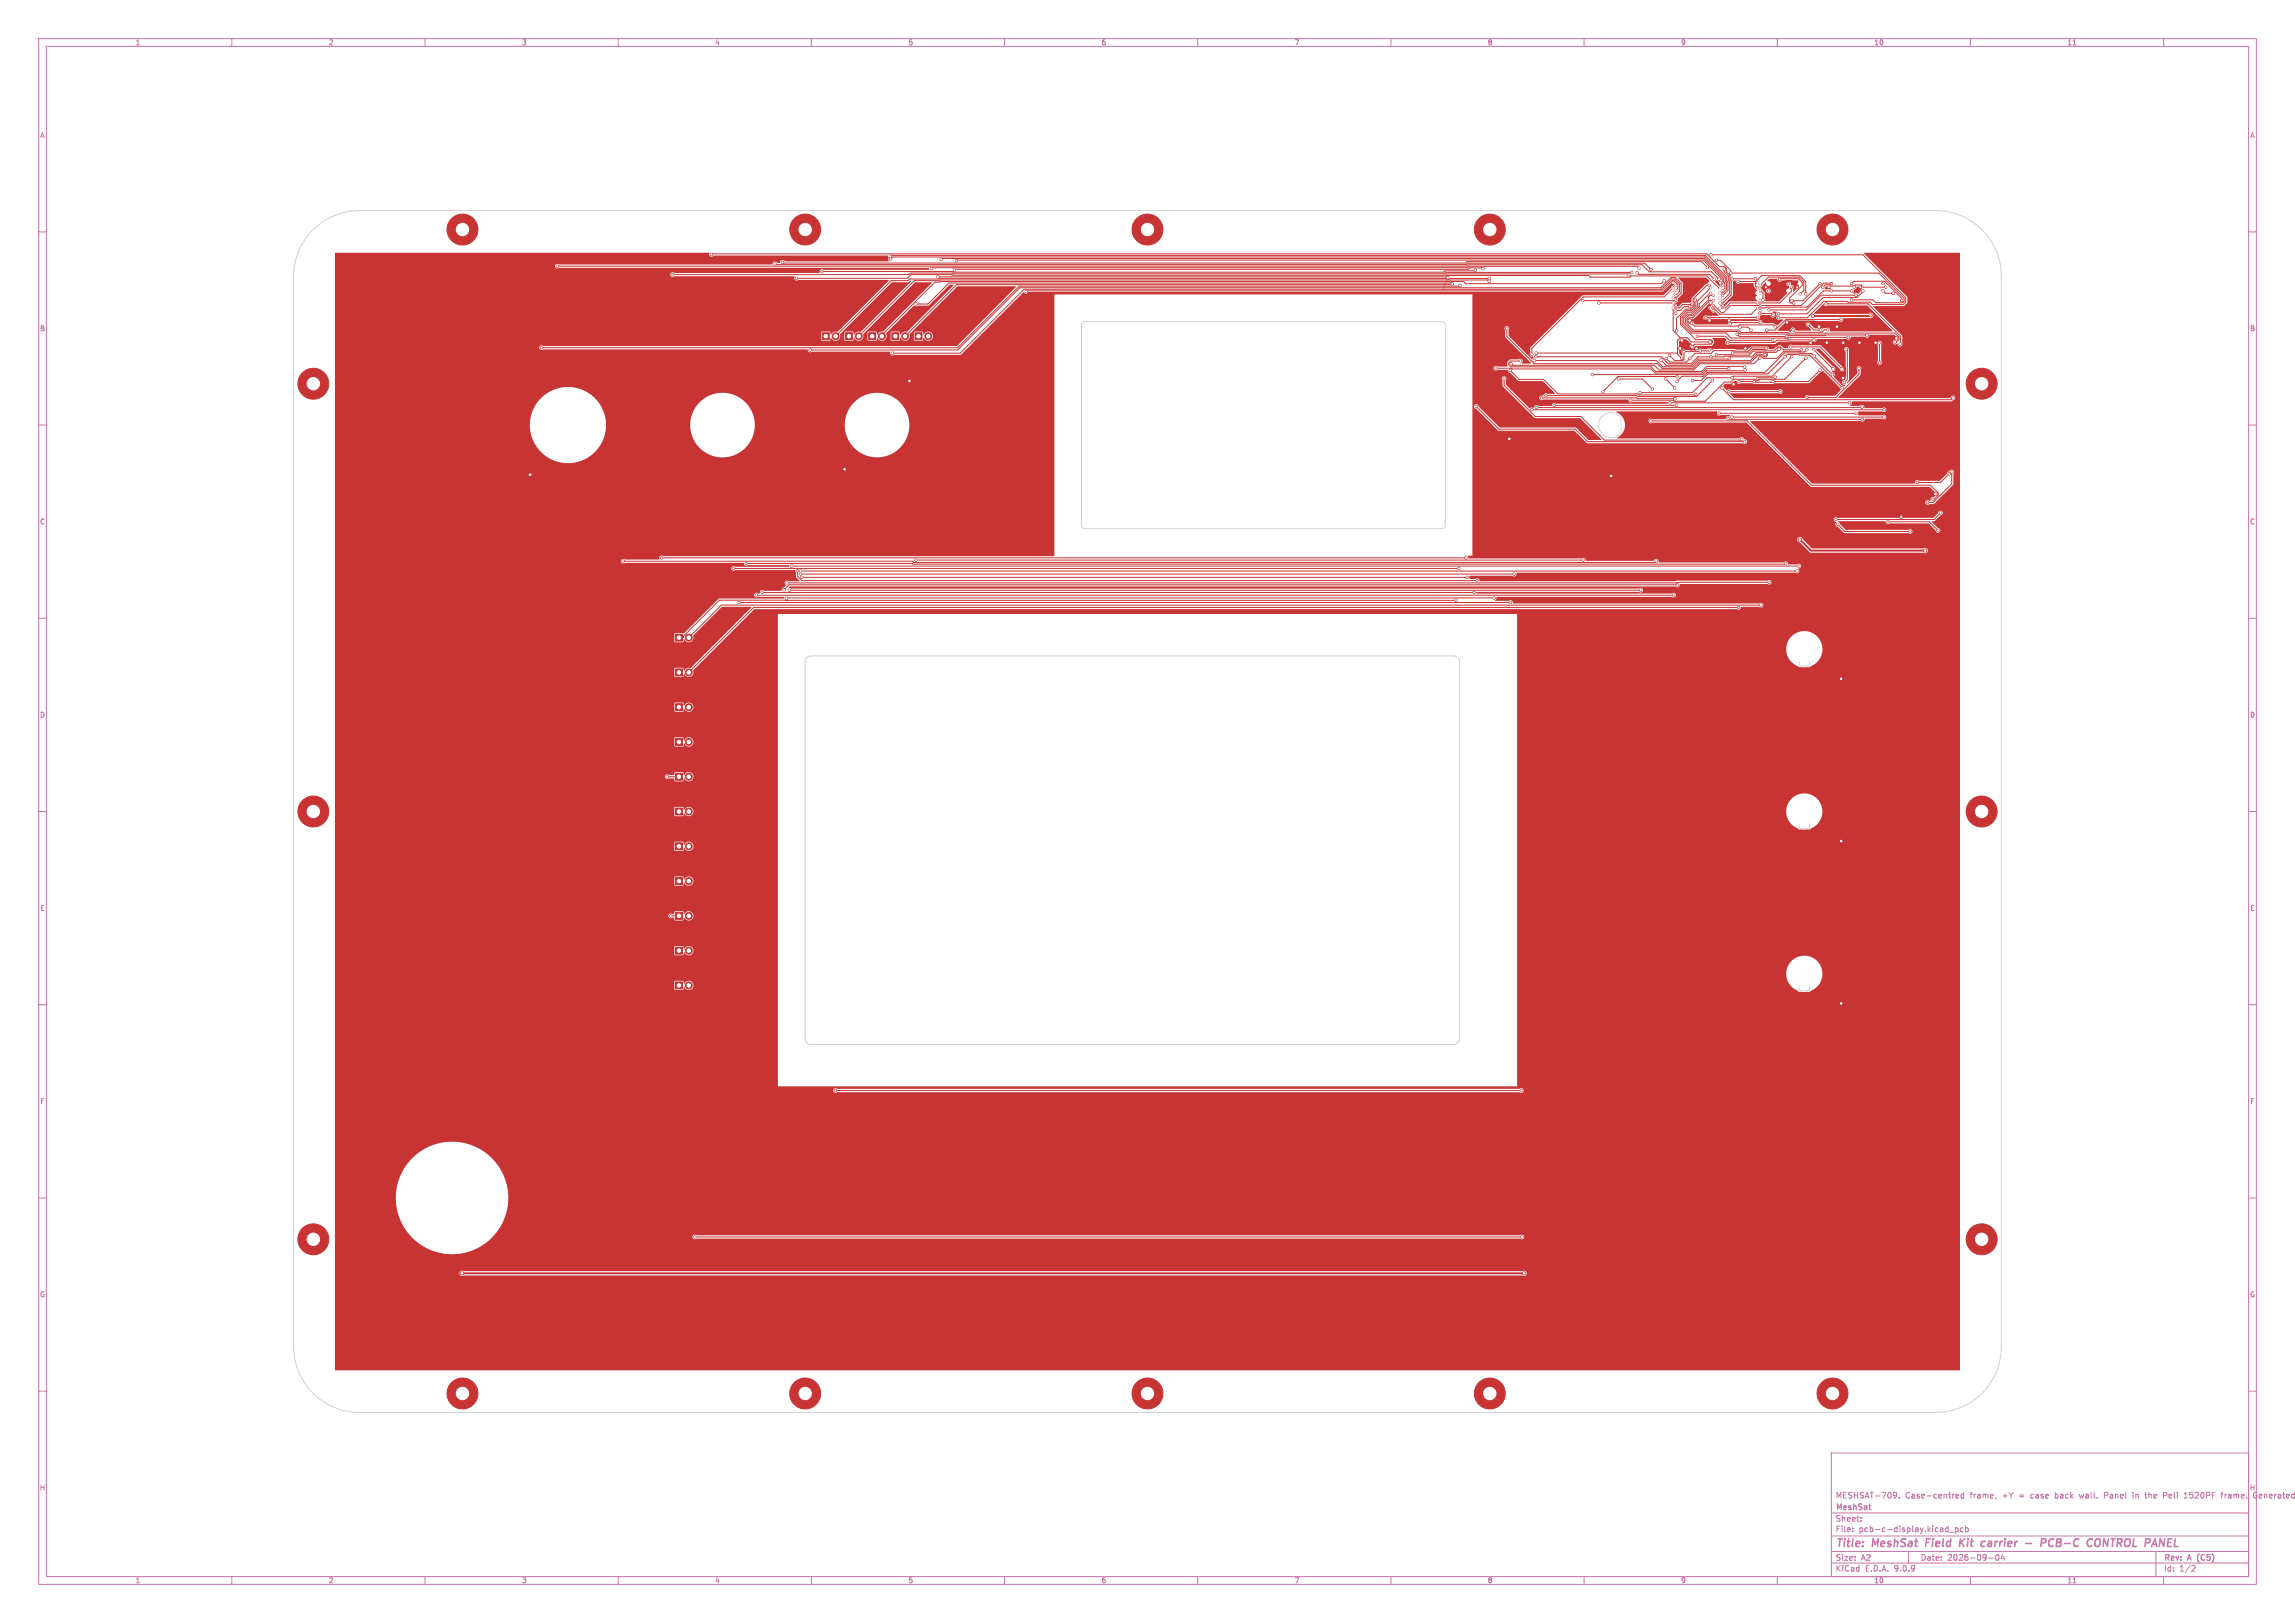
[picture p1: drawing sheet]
<svg xmlns="http://www.w3.org/2000/svg" width="594mm" height="420mm" viewBox="0 0 594 420" stroke-linecap="round" stroke-linejoin="round" font-family="sans-serif">
<defs><g id="words">
<g font-size="2.8" fill="#c872ab">
<text x="475" y="400.9">Title:</text>
<text x="484.7" y="400.9">MeshSat</text>
<text x="499.3" y="400.9">Field</text>
<text x="508.8" y="400.9">Kit</text>
<text x="515.3" y="400.9">carrier</text>
<text x="527.5" y="400.9">-</text>
<text x="532.3" y="400.9">PCB-C</text>
<text x="545.1" y="400.9">CONTROL</text>
<text x="560.8" y="400.9">PANEL</text>
</g>
<g font-size="2.1" fill="#c872ab">
<text x="475" y="388">MESHSAT-709.</text>
<text x="493.1" y="388">Case-centred</text>
<text x="509.9" y="388">frame,</text>
<text x="518.4" y="388">+Y</text>
<text x="522.8" y="388">=</text>
<text x="526" y="388">case</text>
<text x="532.4" y="388">back</text>
<text x="538.9" y="388">wall.</text>
<text x="545.4" y="388">Panel</text>
<text x="553" y="388">in</text>
<text x="556.4" y="388">the</text>
<text x="561.2" y="388">Peli</text>
<text x="566.7" y="388">1520PF</text>
<text x="576.5" y="388">frame.</text>
<text x="585" y="388">Generated</text>
<text x="475" y="394">Sheet:</text>
<text x="475" y="391.2">MeshSat</text>
<text x="475" y="396.7">File:</text>
<text x="481.1" y="396.7">pcb-c-display.kicad_pcb</text>
<text x="475" y="406.9">KiCad</text>
<text x="475" y="404.1">Size:</text>
<text x="481.7" y="404.1">A2</text>
<text x="482.7" y="406.9">E.D.A.</text>
<text x="490.3" y="406.9">9.0.9</text>
<text x="497" y="404.1">Date:</text>
<text x="504" y="404.1">2026-09-04</text>
<text x="560" y="404.3">Rev:</text>
<text x="560" y="406.9">Id:</text>
<text x="564.1" y="406.9">1/2</text>
<text x="566.4" y="404.3">A</text>
<text x="569.4" y="404.3">(C5)</text>
</g>
<g font-size="1.8" fill="#c872ab">
<text x="35" y="11.9">1</text>
<text x="85" y="11.9">2</text>
<text x="135" y="11.9">3</text>
<text x="185" y="11.9">4</text>
<text x="235" y="11.9">5</text>
<text x="285" y="11.9">6</text>
<text x="335" y="11.9">7</text>
<text x="385" y="11.9">8</text>
<text x="435" y="11.9">9</text>
<text x="485" y="11.9">10</text>
<text x="535" y="11.9">11</text>
<text x="10.3" y="35.9">A</text>
<text x="582.4" y="35.9">A</text>
<text x="10.3" y="85.9">B</text>
<text x="582.3" y="85.9">B</text>
<text x="10.3" y="135.9">C</text>
<text x="582.3" y="135.9">C</text>
<text x="10.3" y="185.9">D</text>
<text x="582.3" y="185.9">D</text>
<text x="10.3" y="235.9">E</text>
<text x="582.3" y="235.9">E</text>
<text x="10.3" y="285.9">F</text>
<text x="582.4" y="285.9">F</text>
<text x="10.3" y="335.9">G</text>
<text x="582.3" y="335.9">G</text>
<text x="10.2" y="385.9">H</text>
<text x="582.2" y="385.9">H</text>
<text x="35" y="409.9">1</text>
<text x="85" y="409.9">2</text>
<text x="135" y="409.9">3</text>
<text x="185" y="409.9">4</text>
<text x="235" y="409.9">5</text>
<text x="285" y="409.9">6</text>
<text x="335" y="409.9">7</text>
<text x="385" y="409.9">8</text>
<text x="435" y="409.9">9</text>
<text x="485" y="409.9">10</text>
<text x="535" y="409.9">11</text>
</g>
</g></defs>
<g fill="none" stroke="#c872ab" stroke-width=".26">
<path d="M10 10h574v400h-574zM12 12h570v396h-570zM60 10v2M110 10v2M160 10v2M210 10v2M260 10v2M310 10v2M360 10v2M410 10v2M460 10v2M510 10v2"/>
<path d="M536.6 11.6h.7M560 10v2M10 60h2M582 60h2M10 110h2M582 110h2M10 160h2M582 160h2M10 210h2M582 210h2M10 260h2M582 260h2"/>
<path d="M10 310h2M582 310h2M10 360h2M474 376h108v32h-108zM582 360h2M474 397.5h108M474 391.5h108M479.5 396.2v.2M479.5 395.4v.2M481.7 393.5v.2M481.7 392.7v.2M490.3 386.2l.5 .1 .1 .7-.3 .6-.4 .1"/>
<path d="M490.9 386.8l-.6 .3M491.5 387.5v.2M503.8 395.4h.4M504.2 394.9v1.5M504.2 396.3l-.4 .1M504.6 396.5h1.1M506.1 395.4h.4l.3 .3-.1 .6h-.6M506.1 395.4v1.5M506.2 387.2l.8-.2-.1-.3h-.4l-.3 .2 .1 .7h.6M508.1 395.4h-.4l-.3 .3 .1 .6h.6M508.2 386.7h-.4l-.3 .3 .2 .6h.5M508.2 386.2v1.5"/>
<path d="M508.7 395.4h.5l.3 .3-.2 .6h-.6M508.7 394.9v1.5M516.6 387.6l-.1 .3M538.2 386.7l.3 1M544.7 387h.5M545.2 386.2h-.5v1.5M552.1 386.2v.1M552.1 386.7v1M555.1 386.7h.6M555.3 386.2v1.3l.4 .2M560.7 386.2h-.7v1.5M560.7 386.9l-.7 .1"/>
<path d="M565.3 387.7h.9M565.3 386.6l.4-.4v1.5M574.8 386.7h.6M575.4 386.2l-.4 .2v1.3M583.4 386.4a.7 .7 0 0 0-.1 .9 .7 .7 0 0 0 .9 .2v-.5h-.3M584 386.2h.1M60 408v2M110 408v2M160 408v2M210 408v2M260 408v2M310 408v2"/>
<path d="M360 408v2M410 408v2M460 408v2M474 404.5h108M474 401.5h108M494 401.5v3M510 408v2M514.7 403.2h1.2M516.7 402.4l.2-.1a.8 .8 0 0 1 .5 .7 .8 .8 0 0 1-.5 .8l-.4-.6zM518.3 402.2l-.3 1.1h.9M518.7 402.8v1M536.6 409.6h.7"/>
<path d="M558 401.5v6.5M560 408v2M567.5 405.1h.5l.2 .4-1 1.1h1"/>
</g>
<path d="M498.6 398.2l-.2 2M507.4 398.2l-.2 2M507.6 399.1l.7 1.1M508.6 398.2l-1.3 1.1M513.6 398.9l.2 .1M514.6 399.5l-.1 .6M524.3 399.4h1.5M529.4 399.1l.2-.5-.2-.3-.9-.1-.3 2M531.6 398.4a.96 .96 0 0 0-1.3 .5 .96 .96 0 0 0 .7 1.3l.4-.2M542.2 399.5l.1-.6a.71 .71 0 0 1 .5-.7 .71 .71 0 0 1 .8 .3 1.47 1.47 0 0 1-.6 1.7h-.4l-.4-.3M544.6 398.2l-.3 2M559.1 398.2l.9 2 .3-2" fill="none" stroke="#c872ab" stroke-width=".4"/>
<g fill="#c83434" stroke="#c83434" stroke-width=".26">
<path d="M174.8 173.1h1.8v1.8h-1.8z"/>
<path d="M236.8 86.1h1.8v1.8h-1.8z"/>
<path d="M230.8 86.1h1.8v1.8h-1.8z"/>
<path d="M174.8 236.1h1.8v1.8h-1.8z"/>
<path d="M174.8 218.1h1.8v1.8h-1.8z"/>
<path d="M218.8 86.1h1.8v1.8h-1.8z"/>
<path d="M174.8 200.1h1.8v1.8h-1.8z"/>
<path d="M174.8 182.1h1.8v1.8h-1.8z"/>
<path d="M174.8 191.1h1.8v1.8h-1.8z"/>
<path d="M212.8 86.1h1.8v1.8h-1.8z"/>
<path d="M174.8 254.1h1.8v1.8h-1.8z"/>
<path d="M174.8 164.1h1.8v1.8h-1.8z"/>
<path d="M224.8 86.1h1.8v1.8h-1.8z"/>
<path d="M174.8 209.1h1.8v1.8h-1.8z"/>
<path d="M174.8 245.1h1.8v1.8h-1.8z"/>
<path d="M174.8 227.1h1.8v1.8h-1.8z"/>
<circle cx="208.4" cy="360.6" r="4"/>
<circle cx="512.9" cy="320.7" r="4"/>
<circle cx="81.1" cy="99.3" r="4"/>
<circle cx="178.3" cy="174" r=".9"/>
<circle cx="240.3" cy="87" r=".9"/>
<circle cx="234.3" cy="87" r=".9"/>
<circle cx="178.3" cy="237" r=".9"/>
<circle cx="119.7" cy="360.6" r="4"/>
<circle cx="178.3" cy="219" r=".9"/>
<circle cx="222.3" cy="87" r=".9"/>
<circle cx="474.3" cy="360.6" r="4"/>
<circle cx="178.3" cy="201" r=".9"/>
<circle cx="178.3" cy="183" r=".9"/>
<circle cx="512.9" cy="99.3" r="4"/>
<circle cx="208.4" cy="59.4" r="4"/>
<circle cx="178.3" cy="192" r=".9"/>
<circle cx="216.3" cy="87" r=".9"/>
<circle cx="178.3" cy="255" r=".9"/>
<circle cx="119.7" cy="59.4" r="4"/>
<circle cx="297" cy="59.4" r="4"/>
<circle cx="178.3" cy="165" r=".9"/>
<circle cx="385.6" cy="360.6" r="4"/>
<circle cx="228.3" cy="87" r=".9"/>
<circle cx="81.1" cy="210" r="4"/>
<circle cx="81.1" cy="320.7" r="4"/>
<circle cx="512.9" cy="210" r="4"/>
<circle cx="178.3" cy="210" r=".9"/>
<circle cx="385.6" cy="59.4" r="4"/>
<circle cx="474.3" cy="59.4" r="4"/>
<circle cx="178.3" cy="246" r=".9"/>
<circle cx="297" cy="360.6" r="4"/>
<circle cx="178.3" cy="228" r=".9"/>
<circle cx="463.6" cy="74.3" r=".3"/>
<circle cx="437.9" cy="78.8" r=".3"/>
<circle cx="454.9" cy="78.4" r=".25"/>
<circle cx="435.3" cy="92.7" r=".3"/>
<circle cx="397.6" cy="91.4" r=".3"/>
<circle cx="455.6" cy="80.3" r=".25"/>
<circle cx="488.1" cy="74.3" r=".3"/>
<circle cx="442.6" cy="88.5" r=".3"/>
<circle cx="479.9" cy="74.3" r=".3"/>
<circle cx="433" cy="79.7" r=".25"/>
<circle cx="471.8" cy="74.3" r=".3"/>
<circle cx="443.4" cy="80.3" r=".25"/>
<circle cx="445.2" cy="79.7" r=".25"/>
<circle cx="469.2" cy="81.8" r=".4"/>
<circle cx="484.2" cy="81.6" r=".4"/>
<circle cx="394.4" cy="329.5" r=".4"/>
<circle cx="498.3" cy="142.5" r=".4"/>
<circle cx="465.9" cy="139.6" r=".4"/>
<circle cx="119.6" cy="329.5" r=".4"/>
<circle cx="447.4" cy="95.4" r=".3"/>
<circle cx="374.7" cy="71.9" r=".3"/>
<circle cx="387.1" cy="95.3" r=".3"/>
<circle cx="230.5" cy="66.3" r=".3"/>
<circle cx="445.9" cy="76.5" r=".25"/>
<circle cx="385.5" cy="72" r=".3"/>
<circle cx="451.5" cy="95" r=".3"/>
<circle cx="393.5" cy="93.4" r=".3"/>
<circle cx="445.2" cy="75.8" r=".25"/>
<circle cx="230.5" cy="67.1" r=".3"/>
<circle cx="454.9" cy="98" r=".3"/>
<circle cx="450.8" cy="113.7" r=".3"/>
<circle cx="385.4" cy="72.8" r=".3"/>
<circle cx="389.3" cy="98" r=".3"/>
<circle cx="459.5" cy="97.6" r=".3"/>
<circle cx="445.9" cy="75.1" r=".25"/>
<circle cx="243.6" cy="67.1" r=".3"/>
<circle cx="382.1" cy="105.2" r=".3"/>
<circle cx="451.6" cy="114.3" r=".3"/>
<circle cx="375.9" cy="73.5" r=".3"/>
<circle cx="445.2" cy="74.5" r=".25"/>
<circle cx="242.8" cy="71.6" r=".3"/>
<circle cx="447.5" cy="101.3" r=".3"/>
<circle cx="438.8" cy="102" r=".3"/>
<circle cx="247" cy="69.9" r=".3"/>
<circle cx="390.9" cy="95.9" r=".3"/>
<circle cx="383.8" cy="69.5" r=".3"/>
<circle cx="460.8" cy="101.3" r=".3"/>
<circle cx="247.5" cy="67.5" r=".3"/>
<circle cx="445.9" cy="73.8" r=".25"/>
<circle cx="144.2" cy="68.9" r=".3"/>
<circle cx="444.9" cy="72.3" r=".3"/>
<circle cx="204.3" cy="152.7" r=".3"/>
<circle cx="424.7" cy="152.7" r=".3"/>
<circle cx="433.7" cy="76.5" r=".25"/>
<circle cx="231" cy="91.4" r=".3"/>
<circle cx="454.9" cy="74.5" r=".25"/>
<circle cx="467.4" cy="76.1" r=".3"/>
<circle cx="449.9" cy="72.8" r=".3"/>
<circle cx="399" cy="103" r=".3"/>
<circle cx="433.5" cy="103.2" r=".3"/>
<circle cx="462" cy="92.3" r=".3"/>
<circle cx="438" cy="98.5" r=".3"/>
<circle cx="501.6" cy="137.3" r=".3"/>
<circle cx="488.6" cy="135" r=".3"/>
<circle cx="463.8" cy="77.8" r=".3"/>
<circle cx="471.1" cy="73.4" r=".3"/>
<circle cx="476.8" cy="100.3" r=".3"/>
<circle cx="433.9" cy="104.9" r=".3"/>
<circle cx="402.3" cy="104.9" r=".3"/>
<circle cx="466" cy="76" r=".3"/>
<circle cx="455.6" cy="73.8" r=".25"/>
<circle cx="463.5" cy="89.8" r=".3"/>
<circle cx="476.8" cy="95.5" r=".3"/>
<circle cx="481.9" cy="105.4" r=".3"/>
<circle cx="397.7" cy="105.4" r=".3"/>
<circle cx="396.5" cy="106" r=".3"/>
<circle cx="487.6" cy="106" r=".3"/>
<circle cx="418.9" cy="98.1" r=".3"/>
<circle cx="427.3" cy="108.9" r=".3"/>
<circle cx="433.8" cy="81.1" r=".3"/>
<circle cx="427.7" cy="100.7" r=".3"/>
<circle cx="500.3" cy="129.2" r=".3"/>
<circle cx="433.7" cy="80.3" r=".25"/>
<circle cx="437.3" cy="79.4" r=".3"/>
<circle cx="448.3" cy="107.9" r=".3"/>
<circle cx="202.9" cy="152.6" r=".3"/>
<circle cx="487.6" cy="107.9" r=".3"/>
<circle cx="434.2" cy="151.3" r=".3"/>
<circle cx="433.7" cy="73.8" r=".25"/>
<circle cx="430.7" cy="72.7" r=".3"/>
<circle cx="237.1" cy="78.7" r=".3"/>
<circle cx="458.9" cy="98.7" r=".3"/>
<circle cx="409.8" cy="144.9" r=".3"/>
<circle cx="454" cy="98.7" r=".3"/>
<circle cx="237" cy="144.9" r=".3"/>
<circle cx="471.1" cy="95.8" r=".3"/>
<circle cx="450.1" cy="98.7" r=".3"/>
<circle cx="457.2" cy="90.1" r=".3"/>
<circle cx="476.5" cy="82.7" r=".3"/>
<circle cx="431.3" cy="92.8" r=".3"/>
<circle cx="457.3" cy="85.4" r=".3"/>
<circle cx="437.4" cy="92.8" r=".3"/>
<circle cx="483.2" cy="86.8" r=".3"/>
<circle cx="442.8" cy="75.8" r=".25"/>
<circle cx="443.4" cy="76.5" r=".25"/>
<circle cx="490.5" cy="88.5" r=".3"/>
<circle cx="195.8" cy="154" r=".3"/>
<circle cx="447.2" cy="108.3" r=".3"/>
<circle cx="482" cy="108.5" r=".3"/>
<circle cx="433.2" cy="154" r=".3"/>
<circle cx="433.1" cy="74.5" r=".25"/>
<circle cx="189.9" cy="147.1" r=".3"/>
<circle cx="396.5" cy="91.7" r=".3"/>
<circle cx="377.5" cy="147.1" r=".3"/>
<circle cx="480.4" cy="107" r=".3"/>
<circle cx="161.3" cy="145.2" r=".3"/>
<circle cx="445" cy="107" r=".3"/>
<circle cx="428.7" cy="145.2" r=".3"/>
<circle cx="455.5" cy="92.6" r=".3"/>
<circle cx="140.2" cy="90" r=".3"/>
<circle cx="377.9" cy="73.9" r=".3"/>
<circle cx="391.1" cy="94.2" r=".3"/>
<circle cx="379.4" cy="144.4" r=".3"/>
<circle cx="456.9" cy="91.8" r=".3"/>
<circle cx="171.2" cy="144.4" r=".3"/>
<circle cx="442.8" cy="92.3" r=".3"/>
<circle cx="397.5" cy="92.3" r=".3"/>
<circle cx="174.1" cy="71.1" r=".3"/>
<circle cx="422.3" cy="70.5" r=".3"/>
<circle cx="460.4" cy="82.2" r=".3"/>
<circle cx="442.8" cy="65.9" r=".3"/>
<circle cx="444.3" cy="91.8" r=".3"/>
<circle cx="397.1" cy="93.3" r=".3"/>
<circle cx="207.5" cy="149.4" r=".3"/>
<circle cx="379.7" cy="149.4" r=".3"/>
<circle cx="460.5" cy="90.4" r=".3"/>
<circle cx="450" cy="157.2" r=".3"/>
<circle cx="209.7" cy="90.6" r=".3"/>
<circle cx="433.1" cy="77.1" r=".25"/>
<circle cx="457.9" cy="150.7" r=".3"/>
<circle cx="467.7" cy="102.9" r=".3"/>
<circle cx="203.7" cy="150.8" r=".3"/>
<circle cx="481.2" cy="95.4" r=".3"/>
<circle cx="265.6" cy="75.4" r=".3"/>
<circle cx="433.7" cy="75.1" r=".25"/>
<circle cx="206.4" cy="147.7" r=".3"/>
<circle cx="400.1" cy="102.4" r=".3"/>
<circle cx="443.2" cy="98.5" r=".3"/>
<circle cx="382.3" cy="150.2" r=".3"/>
<circle cx="446.3" cy="69.7" r=".3"/>
<circle cx="386.7" cy="154.7" r=".3"/>
<circle cx="203.6" cy="154.8" r=".3"/>
<circle cx="445.9" cy="77.8" r=".25"/>
<circle cx="455.8" cy="156.6" r=".3"/>
<circle cx="433.7" cy="77.8" r=".25"/>
<circle cx="376.9" cy="155.3" r=".3"/>
<circle cx="409.7" cy="77.8" r=".3"/>
<circle cx="459.5" cy="84.6" r=".3"/>
<circle cx="443.4" cy="77.8" r=".25"/>
<circle cx="437.9" cy="83.7" r=".3"/>
<circle cx="496.2" cy="124.9" r=".3"/>
<circle cx="460.3" cy="81.2" r=".3"/>
<circle cx="504.5" cy="122.6" r=".3"/>
<circle cx="487.4" cy="75.3" r=".3"/>
<circle cx="482.2" cy="75.3" r=".3"/>
<circle cx="490" cy="75.9" r=".3"/>
<circle cx="449.6" cy="86.5" r=".3"/>
<circle cx="462.4" cy="87.1" r=".3"/>
<circle cx="202.5" cy="67.9" r=".3"/>
<circle cx="441.9" cy="69.2" r=".3"/>
<circle cx="179.8" cy="320.1" r=".3"/>
<circle cx="393.9" cy="320.1" r=".3"/>
<circle cx="424.5" cy="101.6" r=".3"/>
<circle cx="448.3" cy="97.8" r=".3"/>
<circle cx="463.7" cy="92.3" r=".3"/>
<circle cx="381.8" cy="69.9" r=".3"/>
<circle cx="212.7" cy="70.3" r=".3"/>
<circle cx="467.7" cy="90.5" r=".3"/>
<circle cx="390" cy="85" r=".3"/>
<circle cx="466.3" cy="90.5" r=".3"/>
<circle cx="422.1" cy="103.6" r=".3"/>
<circle cx="393.8" cy="282.2" r=".3"/>
<circle cx="467.4" cy="92.7" r=".3"/>
<circle cx="216.2" cy="282.2" r=".3"/>
<circle cx="448.4" cy="91.3" r=".3"/>
<circle cx="443.7" cy="72.2" r=".3"/>
<circle cx="421.6" cy="71.1" r=".3"/>
<circle cx="423.7" cy="70.6" r=".3"/>
<circle cx="206.2" cy="72" r=".3"/>
<circle cx="445.2" cy="77.1" r=".25"/>
<circle cx="487.4" cy="73.4" r=".3"/>
<circle cx="445.6" cy="100.4" r=".3"/>
<circle cx="505.5" cy="102.9" r=".3"/>
<circle cx="429.9" cy="93.1" r=".3"/>
<circle cx="447.6" cy="92.7" r=".3"/>
<circle cx="458.8" cy="88.1" r=".3"/>
<circle cx="439.3" cy="87" r=".3"/>
<circle cx="469.5" cy="90.5" r=".3"/>
<circle cx="469.6" cy="87.9" r=".3"/>
<circle cx="474.4" cy="95.4" r=".3"/>
<circle cx="447.1" cy="88.6" r=".3"/>
<circle cx="453.2" cy="85.5" r=".3"/>
<circle cx="450.4" cy="84.7" r=".3"/>
<circle cx="437.9" cy="89.8" r=".3"/>
<circle cx="438.8" cy="77.7" r=".3"/>
<circle cx="207.2" cy="147.8" r=".3"/>
<circle cx="465.1" cy="147.8" r=".3"/>
<circle cx="200.6" cy="68.3" r=".3"/>
<circle cx="433.1" cy="75.8" r=".25"/>
<circle cx="427.3" cy="69.8" r=".3"/>
<circle cx="172.7" cy="201" r=".3"/>
<circle cx="443.4" cy="79.1" r=".25"/>
<circle cx="492.2" cy="77.7" r=".3"/>
<circle cx="479.2" cy="73.4" r=".3"/>
<circle cx="474" cy="73.4" r=".3"/>
<circle cx="505.2" cy="122.1" r=".3"/>
<circle cx="498.9" cy="130" r=".3"/>
<circle cx="455.6" cy="79.1" r=".25"/>
<circle cx="479.2" cy="75.3" r=".3"/>
<circle cx="454.9" cy="79.7" r=".25"/>
<circle cx="474" cy="75.3" r=".3"/>
<circle cx="442.7" cy="79.7" r=".25"/>
<circle cx="414.9" cy="101.4" r=".3"/>
<circle cx="434.1" cy="97.5" r=".3"/>
<circle cx="391.9" cy="148.6" r=".3"/>
<circle cx="207.2" cy="148.6" r=".3"/>
<circle cx="445.2" cy="78.4" r=".25"/>
<circle cx="184.1" cy="65.9" r=".3"/>
<circle cx="173.6" cy="237" r=".3"/>
<circle cx="204.9" cy="146.5" r=".3"/>
<circle cx="465.5" cy="146.5" r=".3"/>
<circle cx="197.3" cy="153.3" r=".3"/>
<circle cx="433.1" cy="78.4" r=".25"/>
<circle cx="381.5" cy="153.3" r=".3"/>
<circle cx="413.8" cy="78.4" r=".3"/>
<circle cx="473.1" cy="85.3" r=".3"/>
<circle cx="460.6" cy="72.3" r=".3"/>
<circle cx="464" cy="85.3" r=".3"/>
<circle cx="448.3" cy="72.1" r=".3"/>
<circle cx="454.3" cy="72.1" r=".3"/>
<circle cx="464.2" cy="78.4" r=".3"/>
<circle cx="456.3" cy="77.6" r=".3"/>
<circle cx="441.4" cy="82.2" r=".3"/>
<circle cx="454.9" cy="82.2" r=".3"/>
<circle cx="455.6" cy="75.1" r=".25"/>
<circle cx="455.6" cy="77.8" r=".25"/>
<circle cx="455.4" cy="81.1" r=".3"/>
<circle cx="458.9" cy="81.6" r=".3"/>
<circle cx="434" cy="98.7" r=".3"/>
<circle cx="469.6" cy="92.1" r=".3"/>
<circle cx="502.2" cy="132.8" r=".3"/>
<circle cx="475.2" cy="134.4" r=".3"/>
<circle cx="471.2" cy="85.4" r=".3"/>
<circle cx="474.3" cy="96.9" r=".3"/>
<circle cx="467.9" cy="83.9" r=".3"/>
<circle cx="462.9" cy="73.4" r=".3"/>
<circle cx="491.8" cy="89.1" r=".3"/>
<circle cx="472.6" cy="78.6" r=".3"/>
<circle cx="486.4" cy="88.8" r=".3"/>
<circle cx="486.5" cy="93.8" r=".3"/>
<circle cx="457.9" cy="80.2" r=".3"/>
<circle cx="480.4" cy="76.4" r=".3"/>
<circle cx="457.7" cy="75.3" r=".3"/>
<circle cx="479.2" cy="77.6" r=".3"/>
<circle cx="448" cy="70.7" r=".3"/>
<circle cx="444.3" cy="67.4" r=".3"/>
<circle cx="424.2" cy="69.4" r=".3"/>
<circle cx="241.1" cy="69.4" r=".3"/>
<circle cx="494.4" cy="137.5" r=".3"/>
<circle cx="475.7" cy="135.7" r=".3"/>
<circle cx="193.1" cy="145.8" r=".3"/>
<circle cx="462.2" cy="145.9" r=".3"/>
<circle cx="431.1" cy="98" r=".3"/>
<circle cx="442.4" cy="90.5" r=".3"/>
<circle cx="432.3" cy="104.2" r=".3"/>
<circle cx="433.5" cy="100.4" r=".3"/>
<circle cx="442.4" cy="73.9" r=".3"/>
<circle cx="478.7" cy="104.2" r=".3"/>
<circle cx="440.1" cy="90.8" r=".3"/>
<circle cx="435.8" cy="91" r=".3"/>
<circle cx="432.1" cy="91.9" r=".3"/>
<circle cx="433.9" cy="85.6" r=".3"/>
<circle cx="447.8" cy="83.8" r=".3"/>
<circle cx="455.6" cy="83.5" r=".3"/>
<circle cx="390.9" cy="155.9" r=".3"/>
<circle cx="191.3" cy="155.9" r=".3"/>
<circle cx="412.1" cy="96.9" r=".3"/>
<circle cx="451.7" cy="95.8" r=".3"/>
<circle cx="454.9" cy="73.2" r=".25"/>
<circle cx="477.4" cy="98.9" r=".3"/>
<circle cx="442.8" cy="74.5" r=".25"/>
<circle cx="478.4" cy="87.3" r=".3"/>
<circle cx="477.9" cy="90.4" r=".3"/>
<circle cx="476.5" cy="217.7" r=".4"/>
<circle cx="433.7" cy="79.1" r=".25"/>
<circle cx="465.2" cy="74.3" r=".3"/>
<circle cx="447.6" cy="82.9" r=".4"/>
<circle cx="137.2" cy="122.8" r=".4"/>
<circle cx="490.8" cy="87.6" r=".4"/>
<circle cx="462.5" cy="83.4" r=".4"/>
<circle cx="477" cy="88.7" r=".4"/>
<circle cx="445.2" cy="73.2" r=".25"/>
<circle cx="445.9" cy="79.1" r=".25"/>
<circle cx="417" cy="123.2" r=".4"/>
<circle cx="435.3" cy="88.1" r=".4"/>
<circle cx="457" cy="74.3" r=".3"/>
<circle cx="433.1" cy="73.2" r=".25"/>
<circle cx="442.4" cy="82.9" r=".4"/>
<circle cx="475.5" cy="84.5" r=".4"/>
<circle cx="442.8" cy="78.4" r=".25"/>
<circle cx="477" cy="97.9" r=".4"/>
<circle cx="492.1" cy="133.7" r=".4"/>
<circle cx="476.5" cy="175.6" r=".4"/>
<circle cx="470.8" cy="84.5" r=".4"/>
<circle cx="476.5" cy="259.6" r=".4"/>
<circle cx="218.6" cy="121.4" r=".4"/>
<circle cx="434.9" cy="90.2" r=".4"/>
<circle cx="451.7" cy="90.2" r=".4"/>
<circle cx="472.8" cy="88.7" r=".4"/>
<circle cx="485.5" cy="88.7" r=".4"/>
<circle cx="439.1" cy="90.2" r=".4"/>
<circle cx="390.7" cy="113.6" r=".4"/>
<circle cx="448.7" cy="99.4" r=".4"/>
<circle cx="473.3" cy="74.3" r=".3"/>
<circle cx="468.6" cy="88.7" r=".4"/>
<circle cx="481.3" cy="88.7" r=".4"/>
<circle cx="437.3" cy="82.9" r=".4"/>
<circle cx="481.5" cy="74.3" r=".3"/>
<circle cx="500.9" cy="127.8" r=".4"/>
<circle cx="235.4" cy="98.6" r=".4"/>
</g>
<g fill="none" stroke="#c83434" stroke-width=".26">
<path d="M144.2 68.9h235.5l.4-.4h44.9l1.9 1.8h16.1l1.9 2M184.1 65.9l.2-.2h257.4l3.4 3.3h1.3l.4 .4v1l.9 .9M200.6 68.3l.2 .2h178.7l.4-.4h45.8l1.6 1.7M202.5 67.9l.2 .2h176.7l.3-.4h60.7l1.5 1.5M230.5 66.3l.2-.2h210.6l5.6 5.6v1l.3 .3v2.2l-1.3 1.3M230.5 67.1l.6-.6h210.1l5.3 5.4v1l.3 .3v1.7l-.8 .9h-.8M242.8 71.6h.1M242.8 71.6h131.3l.4-.3h36.7l.4 .4h10.2l.3-.3h19.7l3.1 3.1h.3M243.6 67.1l.2-.2h197.2l5.1 5.1v1l.3 .3v1.3l-.5 .6M247.5 67.5l.2-.2h193.1l4.9 4.9v1.5l.2 .1M373.5 74.9h.1M373.7 74.5h.1"/>
<path d="M373.8 74.1h.1M374 73.7h.1M374.2 73.3h.1M374.3 72.8v.1M374.5 72.4v.1M374.7 71.9l-.1 .1h-131.4l-.2 .2h-7.6l-.4 .4h-4.3l-14.4 14.4M375.9 73.5l-.2 .2h-128.1l-13.3 13.3M377.9 73.9l-.2 .2h-113.9l-15.9 15.9h-107.7M381.8 69.9l-.1 .2h-7.7l-.4 .3h-126.8l-.2-.1h-33.9M383.8 69.5l-.2-.2h-3.2l-.4 .4h-132.8l-.2 .2M385.4 72.8l-.3-.3h-9.6l-.4 .4-131.6-.1-.2 .2h-1.3l-13.7 13.7v.3M385.5 72.1h-10.1l-.4 .4-131.7-.1-.1 .2h-6.5l-14.4 14.4"/>
<path d="M409.7 77.8h24M413.8 78.4h19.2M421.6 71.1l-.2-.2h-47.1l-.3 .3h-127.5l-.2-.1h-10.5l-1 .9h-28.6M422.3 70.5h-48.1l-.4 .3h-127.2l-.1-.1h-10.9l-.4 .4h-61.1M423.7 70.6l.4 .4h18.3l1.3 1.2M424.2 69.4l-.5-.5h-43.5l-.3 .4h-138.7l-.1 .1M430.7 72.7l-.7 .7h-50.6l-.6-.5h-3.1l-.4 .4h-129.7l-5.4 5.4h-3.1M433 77.1h.8l1.3-1.3v-2.5l-1.5-1.5h-1.1l-2.7 2.7h-165.9l-16.1 16.1h-38.1M433 74.5l-2.3 2.3h-20.9l-13.3 13.3v1.6M433.7 76.5l1-1v-2l-1.3-1.3h-.7l-2.7 2.7h-164.9l-16.6 16.5h-17.5M433.7 75.2l.6-.6v-1l-1-1h-.5l-2.6 2.7h-164.4l-.2 .1M433.7 77.8h.1"/>
<path d="M437.3 79.4h-1.3l-1 1h-1.3v.7M437.9 78.8h-2.3l-.9 .9h-1.7v5.8l1.9 1.9M437.9 78.8h.1M438.8 77.7l.1 1.4-1.2 1.3h-1.2l-1.6 1.5v2l4 4h4l.3 .4v.4l-.4 .4h-4.2l-.7 .7M442.4 73.8h-.6l-3.6 3.6 .3 1.6-1 1h-1.2l-2.4 2.4v3.2M442.8 75.8l-3 2.8v.8l-1.9 1.9h-1.1l-1 1v1.3l2.2 2.2h11.7l.7 .6h12.2l.4 .4h20.2M442.8 74.5l-3.4 3.3v1.4l-1.5 1.6h-1.2l-1.3 1.3v1.7l2.4 2.4h8.9l1.3 1.3h14l.7 .1 .3-.3h15.4M442.8 65.9h39.4l11.1 11.1v1.2l-.6 .6h-8.1l-.5-.6-12.1-.2-4.2 4.2h-7.4M443.4 76.5h-.8l-.4 .4v.7l-4.1 4.1h-1.1l-.8 .7v1l2 2h11.8l.6 .6h12.2l.4 .4h9l.3-.2h17.9l1.1 1v.7l-.6 .6h-.4M443.4 77.8h-.8l-4.5 4.4h-1l-.4 .4v.6l.4 .5h.8l.7 .7h11.2l.3-.3h8.8l.6 .5M444.3 67.4h1l2.7 2.6v.7h38.3l6.5 6.5v.8l-.3 .3h-7l-.7-.7h-5.6M446.3 69.7v.6l1 1.1v1.1l.4 .4v3.1l-1.8 1.8"/>
<path d="M447.7 71.3h.1M447.7 71.3v1.1l.4 .3v3.6l-2.1 2.1h-.8M448.3 72.1h6M449.9 72.8h4.5l1.6-1.5h9.8l1.6 1.6v3.2M454.3 72.8v1.2l.6 .5M455.6 73.8l2.1-2.1h8l1.2 1.2v2.2l-.9 .9M455.6 75.2l.7 .7v1.7M460.6 72.3l.2-.2h4.7l1 1v.8l-3.3 3.2v1l.3 .3h.7M463.6 74.3v1.1l-3 3h-12.7l-1.3 1.3h-1.4M471.1 73.4l-4.5 4.4h-2.8M472.6 78.6h10.9l8.4 8.4-.1 2.1M474 73.4l-2-.1-5.8 5.8h-18.3l-1.8 1.8h-.6l-1.8-1.8h-.3"/>
<path d="M479.2 75.3h-7.3l-4.2 4.2h-10.5l-.2 .2h-2.1l-1.7 1.6h-8l-1.7-1.6h-.7M479.2 73.4l.6-.6h8l4.4 4.4v.5M479.9 74h-6l-.4-.3h-1.1l-.6 .6M479.9 74l.3-.3h1.5l.6 .6h5.8M479.9 74v.3M480.4 76.4h-9l-3.8 3.8h-9.7M482.2 75.3l-1.6 1.7h-8.7l-4.2 4.2h-7.4M487.4 75.3l.6 .6h2M387.1 95.3h4l.2 .2h36l1.1 1h12.2l1.1-1.1h5.7M389.3 98v1.7l8.1 8.1h11.8l6.1 6.1h35.3l.2-.2M390 85h.1M390 85v2.1l7.1 7h31.9l1.2 1.2h8l1.6-1.6h13.4l1.6-1.7h1l.7 .7h3.3l1.9-1.8h4.1l.2 .2h1.1l.6-.6"/>
<path d="M390.9 95.9l2.3 2.3h6.3l3.8 3.7h20.6l.3 .3h14.5l.1-.2M393.5 93.4h-2.5l-.5 .5v.5l.5 .5h.3h36l1.3 1.2h11.8l1.3-1.3h9.6l.2 .2M396.5 91.7h.1M397.6 91.4h36.6M418.9 98.1h6.2l2.6 2.6M431.1 98l2.4 2.4M434.1 97.5l-15.3-.1-3.9 3.9M434.9 87.4l-.7 .7v3.6l1.1 1M434.9 87.4h1.8l1.1 1.1h4.8M438 98.5h2.3l1.7-1.7h15.5l5.1-5.1h2.9l.2 .2h2.7l8.4 8.4M439.3 87h7.3l1 1.1h11.2M442.4 90.5l-.2 .3h-2.1l-.2 .2h-4.1l.1 2-.4 .3h-2l-1.4-1.4"/>
<path d="M443.2 98.5l-4.1 4.1h-15.3l-.2-.2h-23.5M447.6 92.7l-.2 .2h-7.9l-1.7 1.6h-6.6l-1.3-1.4M449.6 86.5l.6 .6h12.2M450.4 84.7h2l.8 .8M451.7 95.8l-.2 .2h-9.8l-1 .9h-28.6M454.9 82.2h-13.5M455.4 81.1h3l.5 .5M455.5 92.6l-1.5 1.5h-14l-1.7 1.6h-8.9l-1.2-1.2h-36.7l-.4-.3M455.6 83.5h-7.5l-.3 .3M456.9 91.8l-.6-.6h-1.8l-1.1 1.1-7-.1-.1 .1h-6.8l-1.8 1.8h-5.9l-1.8-1.8h-32.5M457.2 90.1l-3.9-.1-.8 .9-8.9-.2-.7 .7h-4.2l-2.3 2.3h-4.2l-.9-.9M457.4 91.2v.8l-.3 .3h-.5l-.7-.7h-1.2l-1.7 1.7h-13.4l-1.6 1.6h-7.6l-1.7-1.6h-31.6"/>
<path d="M459.2 98.2h.1M459.5 97.6l-.2 .2h-4.2l-.2 .2M460.5 90.4l-.8 .8h-2.8l-.4-.4h-2.7l-1.1 1.1-8.4-.1M463.5 89.8h7.6l5.7 5.7M463.7 92.3l-5 5.1h-10l-.4 .4h-6.4l-3.9 3.8h-13.5M466.3 90.5h-4.8l-.7-.7h-.5l-1.1 1h-2.2l-.3-.4h-3.1l-.9 .9h-4.3M467.4 92.7l-5.5 5.5h-6.4l-.4 .3h-.4l-.4-.3h-5.6l-.7 .7h-1.7l-5 4.9h-8l-.2-.2h-11M467.9 83.9l1.5 1.5h1.8M469.5 90.5l4.9 4.9M469.6 87.9l-9.7 .2-.6 .5h-12.2M471.1 95.8l-3 2.9h-9.2l-.2 .2-8.6-.2M473.1 85.3h-.9l-.6 .7h-6.9l-.7-.7"/>
<path d="M474.3 96.9l-5.3-5.4-7.2-.2-5 5.1h-14.9l-1 1h-5.6l-1.3 1.3M476.5 82.7h-14.2l-2.8 2.7h-2.2M477.9 90.4l.2 .2v7.6l-.7 .7M481.2 95.4v1.4l-6.1 6.1h-7.4M486.4 88.8l.1 5M382.1 105.2l5.9 5.9h19.7l3.2 3.2h40.7M396.5 106h91.1M397.7 105.4v.1M399 103h24.6l.2 .2h9.7M402.3 104.9h31.6M414.9 101.3v.1M427.3 108.9h24.9l16.6 16.7h30.8l2.1 2v.5l-1.1 1.1h-.3"/>
<path d="M432.3 104.2h46.4M445 107h35.4M445.6 100.4l3.1 3h56.3l.5-.5M447.2 108.3l.2 .2h34.6M447.5 101.3h13.3M448.3 107.9h39.3M481.9 105.4l-84.2 .1M475.7 135.7l1.8 1.8h16.9M488.6 135h10.8l2.2 2.3M502.2 132.8l-1.6 1.6h-25.4M504.5 122.6l-2.2 2.3h-6.1M505.2 122.1v3.1l-4.9 4.8h-1.4"/>
<path d="M171.2 144.4h208.2M189.9 147.1h187.6M191.3 155.9h199.6M193.1 145.8h43l.2 .2 225.9-.1M195.8 154h237.4M197.3 153.3h.1M197.3 153.3h184.2M204.3 152.7h220.4M204.9 146.5h260.6M206.4 147.7v1.4l1.1 1.1h174.8M207.2 148.6h184.7M207.2 147.8h257.9"/>
<path d="M207.5 149.4h172.2M237 144.9h172.8M376.9 155.3h-190.7l-9.3 9.3v.4h-1.2M386.7 154.7l-183.1 .1M428.7 145.2l-.4 .4h-191.7l-.4-.4h-74.9M434.2 151.3h-230l-1.3 1.3M450 157.2h-254.9l-16.8 16.8M455.8 156.6h-269.1l-8.4 8.4M457.9 150.7h-23.9l-.2 .1h-230.1M172.7 201h3M173.6 237h2.1M216.2 282.2h177.6"/>
<path d="M179.8 320.1h214.1"/>
</g>
<g fill="none" stroke="#c83434" stroke-width=".5">
<path d="M433 73.2l-2.5 2.6h-164.2l-22.7 22.8h-8.2M457 74.3h4l1.6-1.6h.9l1.7 1.6M437.3 82.9h.1M442.4 82.9h.1M447.6 82.9h-10.3M462.5 83.4l.2-.2h6.8l1.3 1.3h4.7M477 88.7v6M477 94.7h.1M477.1 94.7l.5 .6v2l-.6 .6M484.2 81.6l-.2 .2h-14.8M490.8 87.6h-4.2l-1.1 1.1h-24.9l-.7 .7h-7.4l-.8 .8-.4-.4h-11.8l-.7 .7h-1.2l-.3-.3h-2.4v-1.7l.4-.4M390.7 113.6h16.7l9.6 9.6"/>
<path d="M218.6 121.4l-1.4 1.4h-80M465.9 139.6l2.8 2.9h29.6M500.9 127.8h-2.9l-5.9 5.9M119.6 329.5h274.8"/>
</g>
<g fill="#c83434">
<path d="M86.7 65.5l96.8-.1a.69 .69 0 0 0 .3 1 .69 .69 0 0 0 .9-.3h45l.4 1.4-.2 .1h-26.8a.7 .7 0 0 0-.8-.3 .7 .7 0 0 0-.5 .7h-.7a.7 .7 0 0 0-.8-.3 .7 .7 0 0 0-.5 .7h-55.2a.61 .61 0 0 0-.8 .1 .61 .61 0 0 0 0 .9 .61 .61 0 0 0 .9-.1h95.6l.2 .4-.1 .1h-27.2a.66 .66 0 0 0-.9 0 .66 .66 0 0 0-.2 .8h-37.6a.61 .61 0 0 0-.9 .1 .61 .61 0 0 0 .1 .8 .61 .61 0 0 0 .8 0h31.1a.69 .69 0 0 0 .1 .9 .69 .69 0 0 0 .9 0l23.4 .1-13.2 13.4a1.63 1.63 0 0 0-1.8 .7l-.1-.6-.2-.2h-2l-.2 2.2 .3 .2h1.9l.2-.2 .1-.6a1.3 1.3 0 0 0 1.7 .7 1.3 1.3 0 0 0 .7-1.7l13.4-13.3 4.3-.1 .7-.3v.2l-13 13a1.63 1.63 0 0 0-1.8 .7l-.1-.6-.2-.2h-2l-.2 2.2 .3 .2h1.9l.2-.2 .1-.6a1.3 1.3 0 0 0 1.7 .7 1.3 1.3 0 0 0 .7-1.7l13.4-13.3h4.3v.2l-12.5 12.5a1.81 1.81 0 0 0-1.6 .8l-.1-.6-.2-.2h-2l-.2 2.2 .3 .2h1.9l.2-.2 .1-.6a1.31 1.31 0 0 0 1.8 .7 1.31 1.31 0 0 0 .5-1.8l7.2-7.2 .7 .2 .4-.2h2.7l5.4-5.4h1.1v.2l-12 11.9a1.68 1.68 0 0 0-1.8 .8l-.1-.6-.2-.2h-2l-.2 2.2 .3 .2h1.9l.2-.2 .1-.6a1.3 1.3 0 0 0 1.7 .7 1.3 1.3 0 0 0 .7-1.7l.4-.3h.7v1.8l.3 .3h1.9l.4-.8a1.24 1.24 0 0 0 1.9 .5 1.24 1.24 0 0 0-.1-2 1.24 1.24 0 0 0-1.9 .7l-.3-.8h-1.9l-.3 .3h-.7l12-12 15.2 .1-15.3 15.4h-107a.62 .62 0 0 0-.9-.1 .62 .62 0 0 0 0 .9 .62 .62 0 0 0 .9 0h68.3a.68 .68 0 0 0 .4 .7 .68 .68 0 0 0 .8-.1h20.2a.69 .69 0 0 0 .2 .8 .69 .69 0 0 0 .9 0h17.2l16.2-16.1 .2 .1a.67 .67 0 0 0 1.1-.1h164l2.7-2.6 .5 .3-.2 .5-.5 .2-2.2 2.3h-20.9l-13.4 13.5-.1 1.3a.71 .71 0 0 0 0 .9 .71 .71 0 0 0 .8 .2v.4l-.4 .2-6-6-.1-1.4a.62 .62 0 0 0 .1-.9 .62 .62 0 0 0-.9 0 .62 .62 0 0 0 0 .9l.1 1.8 6.6 6.6-.2 .2-2.2-.1a.66 .66 0 0 0 .1-.9 .66 .66 0 0 0-.9-.1l-2.4 .1-.6 .6 .1 1.1h-2.7a.61 .61 0 0 0-.8 .1 .61 .61 0 0 0 0 .9 .61 .61 0 0 0 .9-.1h2.6l.3 .6 .4 .2 2.2 2.1h6.2l3.2 3.2-.1 .1h-1.9a.74 .74 0 0 0-1.2 .6 .62 .62 0 0 0-.8 .1 .62 .62 0 0 0 .1 .8 .62 .62 0 0 0 .9 0h21.9a.68 .68 0 0 0 .4 .7 .68 .68 0 0 0 .7-.1h9.1l.1 .3-29 .1a.72 .72 0 0 0-.8 0 .72 .72 0 0 0-.4 .6h-3.4a.79 .79 0 0 0-1.1 .6l-.6-.2-.6 .2-6-6-.1-1.2a.62 .62 0 0 0 0-.9 .62 .62 0 0 0-.9 .1 .62 .62 0 0 0 .1 .8l.1 1.6 8.1 8.1 11.9 .1 5.5 5.6h-3.4l-3.3-3.2h-19.6l-5.5-5.4a.61 .61 0 0 0-.7-.6 .61 .61 0 0 0-.5 .7 .61 .61 0 0 0 .6 .5l5.7 5.7h19.7l3.4 3.2h40.2a.65 .65 0 0 0 1.1-.3 .65 .65 0 0 0-.8-.8 .65 .65 0 0 0-.6-.5 .65 .65 0 0 0-.6 .4h-31.6l-.1-.2a3.7 3.7 0 0 0 2.1-3.4 3.7 3.7 0 0 0-2.3-3.3l26.2-.1a.65 .65 0 0 0 .1 .9 .65 .65 0 0 0 .9 0h2.3l-.3 .4a.73 .73 0 0 0-1 .7h-18.8a.61 .61 0 0 0-.9 0 .61 .61 0 0 0 .1 .9 .61 .61 0 0 0 .8-.1h24.3l16.7 16.7h30.7l1.8 1.8-.7 .9a.88 .88 0 0 0-.9 .9h-.3a.61 .61 0 0 0-.9 0 .61 .61 0 0 0 .1 .9 .61 .61 0 0 0 .9-.1h1.2l4.9-4.9 .1-2.9a.66 .66 0 0 0-.2-1 .66 .66 0 0 0-1 .4l-2.3 2.4h-5.4a.72 .72 0 0 0-.8 0 .72 .72 0 0 0-.4 .7h-26.5l-16-16 .1-.2 28.5 .1a.72 .72 0 0 0 .8 0 .72 .72 0 0 0 .4-.6h4.4a.61 .61 0 0 0 .9-.1 .61 .61 0 0 0-.1-.9 .61 .61 0 0 0-.9 .1h-6.1l-.1-.1 .1-.9h6.2a.62 .62 0 0 0 .9 0 .62 .62 0 0 0 0-.9 .62 .62 0 0 0-.9 0h-4.5l-.2-.2a.61 .61 0 0 0-.3-.6 .61 .61 0 0 0-.7 .2h-2.6v-.2a.74 .74 0 0 0 .4-.9h25.7l.4-.3a.66 .66 0 0 0 .6-.7 .66 .66 0 0 0-.7-.6 .66 .66 0 0 0-.6 .7h-28.9v-.2l5.7-5.7 .1-1.3a.62 .62 0 0 0-.1-.9 .62 .62 0 0 0-.8 .1 .62 .62 0 0 0 0 .8v.9l-2.7 2.5 .6-.9-.1-7.9a.65 .65 0 0 0-.5-.6 .65 .65 0 0 0-.7 .5 .65 .65 0 0 0 .4 .7v7l-.3 .3a.68 .68 0 0 0-.6 .8 .68 .68 0 0 0 .9 .5l-.1 .1a.52 .52 0 0 1-.8 0l-2.1-2.1a.85 .85 0 0 0-.6-1.4l.1-.2a.64 .64 0 0 0 .8-.4 .64 .64 0 0 0-.6-.8l-4.3-4.3v-.3h.9l5.2 5.3a.61 .61 0 0 0 .7 .6 .61 .61 0 0 0 .6-.7 .61 .61 0 0 0-.7-.5l-5.5-5.5h-7.4a.72 .72 0 0 0-.8-.1 .72 .72 0 0 0-.3 .8h-1.1l-.8-.7-.7-.1-1.2 1.1h-1.1a.8 .8 0 0 0-1.1-.8h-3.5l-1 .9-8.7-.2-.4 .2-.2-.2a.61 .61 0 0 0-.6-.4 .61 .61 0 0 0-.5 .4l-1.4 .1a.68 .68 0 0 0-1 .2l-1.4-.2 .7-.9h4.2l.7-.8-.1-.6-.4-.5 .1-.2h3l.6 .7a.63 .63 0 0 0-.3 .9 .63 .63 0 0 0 1 .1h11.8l.5-.4h25.9l.2 .6v4.1a.62 .62 0 0 0 .1 .9 .62 .62 0 0 0 .9-.1 .62 .62 0 0 0-.1-.9v-4.2a.6 .6 0 0 0-.3-.9 .6 .6 0 0 0-.8 .5h-25.9l.2-.2 9-.1a.73 .73 0 0 0 .8 .1 .73 .73 0 0 0 .4-.8l7.7 .1a.73 .73 0 0 0 1.1-.7h3.6l.2 .2a.72 .72 0 0 0 1.1-.7h6.2l.9 .8-.3 .6a.62 .62 0 0 0-.8 .8 .62 .62 0 0 0 1.1 .1 .64 .64 0 0 0 .7 .8 .64 .64 0 0 0 .5-.9v-2l-7.4-7.5 7.9-.1 .9-.9v-1.4l-11.3-11.4 24.8-.1v289.2l-420.5-.1v-24.9h32.2a.73 .73 0 0 0 1.2 .5h273.9a.71 .71 0 0 0 1-.2 .71 .71 0 0 0-.1-.9 .71 .71 0 0 0-.9 0l-274-.1a.7 .7 0 0 0-1.1 .7h-32.2v-20h15.7v.8a14.6 14.6 0 0 0 9.4 13.2 14.6 14.6 0 0 0 15.8-3.6h51.6v.2a.64 .64 0 0 0 1.1 .3h213.2a.61 .61 0 0 0 .9 0 .61 .61 0 0 0-.1-.9 .61 .61 0 0 0-.9 .1l-213.2-.1a.6 .6 0 0 0-1 .4h-51.6l.5-.5a14.6 14.6 0 0 0-5.9-23.1 14.6 14.6 0 0 0-19.8 13.2h-15.7v-27.5h128.9v.2a.64 .64 0 0 0 1.1 .3h176.7a.61 .61 0 0 0 .8 0 .61 .61 0 0 0-.1-.9 .61 .61 0 0 0-.8 .1h-176.6a.6 .6 0 0 0-1.1 .3h-128.9v-11.8h114.6v10.8h191.4v-29.1h69.6l.1 .8a4.5 4.5 0 0 0 5.2 3.9l1-.2a4.7 4.7 0 0 0 1.2-8.2 4.7 4.7 0 0 0-7.5 3.7h-69.6v-42h69.6l.1 .8a6.4 6.4 0 0 0 3.1 3.8l.9 .1a4.6 4.6 0 0 0 5.2-5.6 4.7 4.7 0 0 0-5.1-3.8 4.7 4.7 0 0 0-4.2 4.7h-69.6v-42h69.6l.1 .8a4.5 4.5 0 0 0 5.2 3.9l1-.2a4.7 4.7 0 0 0 1.2-8.3 4.7 4.7 0 0 0-7.5 3.8h-69.6v-9.1h-191.4v111.4h-114.6v-16.2h87.8l.2 2.1h2l.2-.2 .1-.6a1.24 1.24 0 0 0 2.1 .5 1.24 1.24 0 0 0-.5-2.1l-.8 .1-.8 .7-.1-.7-.2-.1h-1.9l-.3 .3h-87.8v-9h87.8l.2 2.1h2l.2-.2 .1-.6a1.24 1.24 0 0 0 2.1 .5 1.24 1.24 0 0 0-.5-2.1l-.8 .1-.8 .7-.1-.7-.2-.1h-1.9l-.3 .3h-87.8v-8.2h86.3v.2a.64 .64 0 0 0 1.1 .3h.4v.6l.3 .2h1.9l.4-.8a1.24 1.24 0 0 0 1.9 .5 1.24 1.24 0 0 0-.1-2 1.24 1.24 0 0 0-1.9 .7l-.1-.7-.2-.1h-1.9l-.3 .2v.5h-.5a.6 .6 0 0 0-1 .4h-86.3v-9.8h87.8l.2 2.1h2l.2-.2 .1-.6a1.24 1.24 0 0 0 2.1 .5 1.24 1.24 0 0 0-.5-2.1l-.8 .1-.8 .7-.1-.7-.2-.1h-1.9l-.3 .3h-87.8v-9h87.8l.2 2.1h2l.2-.2 .1-.6a1.24 1.24 0 0 0 2.1 .5 1.24 1.24 0 0 0-.5-2.1l-.8 .1-.8 .7-.1-.7-.2-.1h-1.9l-.3 .3h-87.8v-9h87.8l.2 2.1h2l.2-.2 .1-.6a1.24 1.24 0 0 0 2 .5 1.24 1.24 0 0 0-.3-2h-.9l-.8 .7-.1-.7-.2-.1h-1.9l-.3 .3h-87.8v-8.2h85.4a.63 .63 0 0 0 .3 .7 .63 .63 0 0 0 .7-.2h1.4v.6l.3 .2h1.9l.4-.8a1.24 1.24 0 0 0 1.9 .5 1.24 1.24 0 0 0-.1-2 1.24 1.24 0 0 0-1.9 .7l-.1-.7-.2-.1h-1.9l-.3 .8-1.4-.1a.6 .6 0 0 0-1 .4h-85.4v-9.8h87.8l.2 2.1h2l.2-.2 .1-.6a1.24 1.24 0 0 0 2.1 .5 1.24 1.24 0 0 0-.5-2.1l-.8 .1-.8 .7-.1-.7-.2-.1h-1.9l-.3 .3h-87.8v-9h87.8l.2 2.1h2l.2-.2 .1-.6a1.24 1.24 0 0 0 2.1 .5 1.24 1.24 0 0 0-.5-2.1l-.8 .1-.8 .7-.1-.7-.2-.1h-1.9l-.3 .3h-87.8v-37h74v.4a.64 .64 0 0 0 1.1 .2h30.7a.68 .68 0 0 0 .4 .6 .68 .68 0 0 0 .7-.1h10.6l.1 .2-.1 .3h-13.9a.61 .61 0 0 0-.9 0 .61 .61 0 0 0 .1 .9 .61 .61 0 0 0 .9-.1h15.4l.2 .6v1.2l.9 1-2.7 .1a.65 .65 0 0 0-1 .1 .65 .65 0 0 0 .2 1l-.5 .5a.86 .86 0 0 0-.7 .9h-4.4a.72 .72 0 0 0-.9-.1 .72 .72 0 0 0-.3 .8h-.3a.62 .62 0 0 0-.9-.1 .62 .62 0 0 0-.1 .9 .62 .62 0 0 0 .9 0l6.8 .2-.2 .3h-16.7l-9.1 9h-2.4l.1 2.3h2l.4-.8a1.27 1.27 0 0 0 1.6 .7 1.27 1.27 0 0 0 .7-1.7l7.5-7.4 7.6 .1-15.7 15.7a1.68 1.68 0 0 0-1.8 .8l-.1-.6-.2-.2h-2l-.2 2.2 .3 .2h1.9l.2-.2 .1-.6a1.3 1.3 0 0 0 1.7 .7 1.3 1.3 0 0 0 .7-1.7l15.9-15.8 254.3 .1a.72 .72 0 0 0 1.1-.7h4.7a.61 .61 0 0 0 .9 0 .61 .61 0 0 0-.1-.9 .61 .61 0 0 0-.9 .1l-63.7-.1a.68 .68 0 0 0-.3-.7 .68 .68 0 0 0-.8 .1h-3.4l-.2-.2 .5-.9 45.4 .1a.61 .61 0 0 0 .9-.1 .61 .61 0 0 0-.1-.9 .61 .61 0 0 0-.9 .1h-50.5l-.1-.1 .1-.3h42a.62 .62 0 0 0 .9 0 .62 .62 0 0 0 0-.9 .62 .62 0 0 0-.9 0h-219.4l-.6-.3 .3-.2h229.3a.74 .74 0 0 0 1.1-.7h22.6a.61 .61 0 0 0 .9 0 .61 .61 0 0 0-.1-.9 .61 .61 0 0 0-.9 .1h-23.5l-.3 .1-50.7-.1a.63 .63 0 0 0-.3-.6 .63 .63 0 0 0-.7 .1h-1.6v-.8h11.2a.66 .66 0 0 0 .8 0 .66 .66 0 0 0 .2-.8h72.2a.65 .65 0 0 0 .9-.1 .65 .65 0 0 0-.2-.9 .65 .65 0 0 0 .7-.9 .65 .65 0 0 0-1-.2l-2.3-.2a.61 .61 0 0 0-.4-.6 .61 .61 0 0 0-.7 .2h-32.4a.66 .66 0 0 0-.5-.9 .66 .66 0 0 0-.8 .5l-17.6-.1a.63 .63 0 0 0-.4-.6 .63 .63 0 0 0-.7 .1h-29.2l-.2-.6 1.2-.1v-4.1h84.1l.2 .5 3.3 2.8 29.2 .1a.71 .71 0 0 0 .9-.2 .71 .71 0 0 0 0-.9 .71 .71 0 0 0-1-.1h-28.8l-2.4-2.3a.72 .72 0 0 0-.8-.7 .72 .72 0 0 0-.6 .8h-84.1v-5.3h93.5l.1 .4 .5 .4a.63 .63 0 0 0-.1 .7 .63 .63 0 0 0 .6 .4l1.8 1.7h16.5a.61 .61 0 0 0 .8-.1 .61 .61 0 0 0 0-.8 .61 .61 0 0 0-.9 0h-16.2l-2-2.1 .2-.1h12a.74 .74 0 0 0 .4 .6 .74 .74 0 0 0 .8 0h10l1.9 1.7a.62 .62 0 0 0 .6 .7 .62 .62 0 0 0 .6-.7 .62 .62 0 0 0-.6-.6l-1.6-1.7 .8-.1 1.4-1.4a.62 .62 0 0 0 .6-.6 .62 .62 0 0 0-.6-.7 .62 .62 0 0 0-.6 .7l-1.3 1.2h-24.7a.6 .6 0 0 0-1 .4h-93.5v-58.2h-108.2l-.1 67.7h-101.1a.71 .71 0 0 0-.9 0 .71 .71 0 0 0-.2 .9h-8.9a.6 .6 0 0 0-1 .3h-74v-35.4h50.4v.6a9.9 9.9 0 0 0 10.2 9.6 9.9 9.9 0 0 0 9.6-10.2h21.7v.6a8.4 8.4 0 0 0 8.7 8.1 8.4 8.4 0 0 0 8.1-8.7h23.2v.6a8.4 8.4 0 0 0 12.7 6.9 8.4 8.4 0 0 0 0-14.4 8.4 8.4 0 0 0-12.7 6.9h-23.2l-.1-.5a8.4 8.4 0 0 0-8.6-7.6 8.4 8.4 0 0 0-8.1 8.1h-21.7a9.9 9.9 0 0 0-9.9-9.6 9.9 9.9 0 0 0-9.9 9.6h-50.4z"/>
<path d="M446.2 99.6l.3-.3h1.6l.8-.7h.5a.74 .74 0 0 0 .4 .6 .74 .74 0 0 0 .8 0h2.9l.6 .2 14.1-.2 3.5-3.3 4.5 4.4 .2 .5-1.5 1.6h-6.8a.72 .72 0 0 0-.7 0 .72 .72 0 0 0-.4 .6h-18.1l-1.1-1.1 .2-.1h12.3a.62 .62 0 0 0 .9 0 .62 .62 0 0 0 0-.9 .62 .62 0 0 0-.9 0h-12.4a.74 .74 0 0 0-1 .1l-.9-1.1z"/>
<path d="M434.7 88.2l.4-.4h1.3l1.5 1.3a.76 .76 0 0 0-.6 .6 .76 .76 0 0 0 .5 .8l-1.5 .1a.64 .64 0 0 0-.9 0 .64 .64 0 0 0 0 .9l-.1 .6-.7-.6z"/>
<path d="M460.1 85.4l2.4-2.3h5.3l.1 .2a.65 .65 0 0 0-.5 .7 .65 .65 0 0 0 .6 .5l.8 1-4 .1a.98 .98 0 0 0-1.1-.7 .81 .81 0 0 0 0 1l-.4 .1-.5-.4h-2.6z"/>
<path d="M469.6 81l2.3-2.3a.77 .77 0 0 0 1.2 .3l10.2 .1 6.6 6.5-.2 .2-16-.1a.7 .7 0 0 0-.2-.8 .7 .7 0 0 0-.9 0l-.9 .2a.64 .64 0 0 0-1-.1h-1.1l-1.6-1.8 8-.1a.67 .67 0 0 0 .8 0 .67 .67 0 0 0 .3-.7l6.9-.1a.73 .73 0 0 0 .8-.9 .73 .73 0 0 0-1.2-.2h-13.9z"/>
<path d="M437.1 82.8l1.3-.2 4.3-4.4h.4l.3 .2-.5 .6a.68 .68 0 0 0-.7 .7 .68 .68 0 0 0 .7 .7 .67 .67 0 0 0 1.1 .4l.7 .9h-2.9a.62 .62 0 0 0-.9 .2 .62 .62 0 0 0 .2 .9 .62 .62 0 0 0 .9-.2h12.4a.7 .7 0 0 0 1 0 .7 .7 0 0 0 .1-.9l.4-.2h2.3a.63 .63 0 0 0 .6 .7 .63 .63 0 0 0 .7-.6 .63 .63 0 0 0-.7-.7v-.3h1l-.1 .7 .2 .3a.68 .68 0 0 0 0 1 .68 .68 0 0 0 .9 0l.7 .2-1.4 1.4-1.1-.6h-2.7a.74 .74 0 0 0-.4-.6 .74 .74 0 0 0-.8 .1h-7l-.6 .2-.4 .7h-8.3l-.3-.3a.8 .8 0 0 0-1.3-.5z"/>
<path d="M434.4 71.8h7.1l.9 1-.2 .5-.7 .2-3.6 3.6-.2 1.1-2.3 .2-1 .9-1.3-.2 .5-.7a.76 .76 0 0 0 .6-1.1l1.4-1.4-.1-2.7z"/>
<path d="M448.5 72.7l.7-.1a.76 .76 0 0 0 1 .7h3.7l.1 .8 .8 1a.72 .72 0 0 0-.5 .7 .72 .72 0 0 0 .5 .7 .67 .67 0 0 0-.5 .6 .67 .67 0 0 0 .5 .7l-.3 .2h-6.7l-1.4 1.3-1.1-.2 .2-.3 .7-.1 2.3-2.2z"/>
<path d="M456.9 73.1h.2a.62 .62 0 0 0 .2 .8 .62 .62 0 0 0 .9-.3 .62 .62 0 0 0-.2-.8l-.6-.1 .5-.6 2.1 .1a.68 .68 0 0 0 .4 .7 .68 .68 0 0 0 .8-.4l1.7 .1a.72 .72 0 0 0-.5 .6 .72 .72 0 0 0 .3 .7 .44 .44 0 0 1 .3 .5 .44 .44 0 0 1-.4 .4 .77 .77 0 0 0 0 1.1l-2.2 2.1h-3.4l-.3-.8v-1.5l-.5-.5h.9a.61 .61 0 0 0 .8 .7 .61 .61 0 0 0 .3-1 .61 .61 0 0 0-1 .1l-.1 .2h-.9l-.6-.7z"/>
<path d="M480.5 74.2h1l.4 .3-.4 1-.5 .5-.5-.2-.9 .1 .2-.5a.38 .38 0 0 1 .1-.5 .38 .38 0 0 1 .4-.1z"/>
<path d="M463 72.6h2.3a.41 .41 0 0 1 .2 .3 .41 .41 0 0 1-.2 .4l.3 .8-1.4 1.4-.1-.7a.74 .74 0 0 0 .1-.8 .74 .74 0 0 0-.7-.4v-.5l-.5-.3z"/>
<path d="M472.4 74.3l.9-.2 .7 .5-.4 .2h-1.2l-.1-.1z"/>
<path d="M443.9 72.8l.4-.3 .4 .3 .6 .1v1h-.4l-1-.9z"/>
</g>
<path d="M81 59.5a17 17 0 0 1 12-5h408a17 17 0 0 1 17 17v277a17 17 0 0 1-17 17h-408a17 17 0 0 1-17-17v-277a17 17 0 0 1 5-12zM280.2 83.5l.7-.3h92.2a1 1 0 0 1 1 1v51.6a1 1 0 0 1-1 1h-92.2a1 1 0 0 1-1-1v-51.6zM414.8 107.6a3.3 3.3 0 0 1 4.8 .4v4a3.3 3.3 0 0 1-4.8 .4 3.3 3.3 0 0 1 0-4.8zM208.8 170.2l1.1-.5h166.3a1.5 1.5 0 0 1 1.5 1.5v97.6a1.5 1.5 0 0 1-1.5 1.5h-166.3a1.5 1.5 0 0 1-1.5-1.5v-97.6zM465.6 170.5h2.7v1.9h-2.7zM465.6 212.5h2.7v1.9h-2.7zM465.6 254.5h2.7v1.9h-2.7z" fill="none" stroke="#d0d2cd" stroke-width=".26"/>
<g fill="#fff" stroke="#fff" stroke-width=".26">
<circle cx="463.6" cy="74.3" r=".15"/>
<circle cx="437.9" cy="78.8" r=".15"/>
<circle cx="454.9" cy="78.4" r=".15"/>
<circle cx="435.3" cy="92.7" r=".15"/>
<circle cx="397.6" cy="91.4" r=".15"/>
<circle cx="455.6" cy="80.4" r=".15"/>
<circle cx="488.1" cy="74.3" r=".15"/>
<circle cx="442.6" cy="88.5" r=".15"/>
<circle cx="479.9" cy="74.3" r=".15"/>
<circle cx="433" cy="79.7" r=".15"/>
<circle cx="471.8" cy="74.3" r=".15"/>
<circle cx="443.5" cy="80.4" r=".15"/>
<circle cx="445.2" cy="79.7" r=".15"/>
<circle cx="469.2" cy="81.8" r=".2"/>
<circle cx="484.2" cy="81.6" r=".2"/>
<circle cx="394.4" cy="329.5" r=".2"/>
<circle cx="498.3" cy="142.5" r=".2"/>
<circle cx="465.9" cy="139.6" r=".2"/>
<circle cx="119.6" cy="329.5" r=".2"/>
<circle cx="447.4" cy="95.4" r=".15"/>
<circle cx="374.7" cy="71.9" r=".15"/>
<circle cx="387.1" cy="95.3" r=".15"/>
<circle cx="230.5" cy="66.3" r=".15"/>
<circle cx="445.9" cy="76.4" r=".15"/>
<circle cx="385.5" cy="72" r=".15"/>
<circle cx="451.5" cy="95" r=".15"/>
<circle cx="393.5" cy="93.4" r=".15"/>
<circle cx="445.2" cy="75.8" r=".15"/>
<circle cx="230.5" cy="67.1" r=".15"/>
<circle cx="454.9" cy="98" r=".15"/>
<circle cx="450.8" cy="113.7" r=".15"/>
<circle cx="385.4" cy="72.8" r=".15"/>
<circle cx="389.3" cy="98" r=".15"/>
<circle cx="459.5" cy="97.6" r=".15"/>
<circle cx="445.9" cy="75.2" r=".15"/>
<circle cx="243.6" cy="67.1" r=".15"/>
<circle cx="382.1" cy="105.2" r=".15"/>
<circle cx="451.6" cy="114.3" r=".15"/>
<circle cx="375.9" cy="73.5" r=".15"/>
<circle cx="445.2" cy="74.5" r=".15"/>
<circle cx="242.8" cy="71.6" r=".15"/>
<circle cx="447.5" cy="101.3" r=".15"/>
<circle cx="438.8" cy="102" r=".15"/>
<circle cx="247" cy="69.9" r=".15"/>
<circle cx="390.9" cy="95.9" r=".15"/>
<circle cx="383.8" cy="69.5" r=".15"/>
<circle cx="460.8" cy="101.3" r=".15"/>
<circle cx="247.5" cy="67.5" r=".15"/>
<circle cx="445.9" cy="73.9" r=".15"/>
<circle cx="144.2" cy="68.9" r=".15"/>
<circle cx="444.9" cy="72.3" r=".15"/>
<circle cx="204.3" cy="152.7" r=".15"/>
<circle cx="424.7" cy="152.7" r=".15"/>
<circle cx="433.8" cy="76.4" r=".15"/>
<circle cx="231" cy="91.4" r=".15"/>
<circle cx="454.9" cy="74.5" r=".15"/>
<circle cx="467.4" cy="76.1" r=".15"/>
<circle cx="449.9" cy="72.8" r=".15"/>
<circle cx="399" cy="103" r=".15"/>
<circle cx="433.5" cy="103.2" r=".15"/>
<circle cx="462" cy="92.3" r=".15"/>
<circle cx="438" cy="98.5" r=".15"/>
<circle cx="501.6" cy="137.3" r=".15"/>
<circle cx="488.6" cy="135" r=".15"/>
<circle cx="463.8" cy="77.8" r=".15"/>
<circle cx="471.1" cy="73.4" r=".15"/>
<circle cx="476.8" cy="100.3" r=".15"/>
<circle cx="433.9" cy="104.9" r=".15"/>
<circle cx="402.3" cy="104.9" r=".15"/>
<circle cx="466" cy="76" r=".15"/>
<circle cx="455.6" cy="73.9" r=".15"/>
<circle cx="463.5" cy="89.8" r=".15"/>
<circle cx="476.8" cy="95.5" r=".15"/>
<circle cx="481.9" cy="105.4" r=".15"/>
<circle cx="397.7" cy="105.4" r=".15"/>
<circle cx="396.5" cy="106" r=".15"/>
<circle cx="487.6" cy="106" r=".15"/>
<circle cx="418.9" cy="98.1" r=".15"/>
<circle cx="427.3" cy="108.9" r=".15"/>
<circle cx="433.8" cy="81.1" r=".15"/>
<circle cx="427.7" cy="100.7" r=".15"/>
<circle cx="500.3" cy="129.2" r=".15"/>
<circle cx="433.8" cy="80.4" r=".15"/>
<circle cx="437.3" cy="79.4" r=".15"/>
<circle cx="448.3" cy="107.9" r=".15"/>
<circle cx="202.9" cy="152.6" r=".15"/>
<circle cx="487.6" cy="107.9" r=".15"/>
<circle cx="434.2" cy="151.3" r=".15"/>
<circle cx="433.8" cy="73.9" r=".15"/>
<circle cx="430.7" cy="72.7" r=".15"/>
<circle cx="237.1" cy="78.7" r=".15"/>
<circle cx="458.9" cy="98.7" r=".15"/>
<circle cx="409.8" cy="144.9" r=".15"/>
<circle cx="454" cy="98.7" r=".15"/>
<circle cx="237" cy="144.9" r=".15"/>
<circle cx="471.1" cy="95.8" r=".15"/>
<circle cx="450.1" cy="98.7" r=".15"/>
<circle cx="457.2" cy="90.1" r=".15"/>
<circle cx="476.5" cy="82.7" r=".15"/>
<circle cx="431.3" cy="92.8" r=".15"/>
<circle cx="457.3" cy="85.4" r=".15"/>
<circle cx="437.4" cy="92.8" r=".15"/>
<circle cx="483.2" cy="86.8" r=".15"/>
<circle cx="442.8" cy="75.8" r=".15"/>
<circle cx="443.5" cy="76.4" r=".15"/>
<circle cx="490.5" cy="88.5" r=".15"/>
<circle cx="195.8" cy="154" r=".15"/>
<circle cx="447.2" cy="108.3" r=".15"/>
<circle cx="482" cy="108.5" r=".15"/>
<circle cx="433.2" cy="154" r=".15"/>
<circle cx="433" cy="74.5" r=".15"/>
<circle cx="189.9" cy="147.1" r=".15"/>
<circle cx="396.5" cy="91.7" r=".15"/>
<circle cx="377.5" cy="147.1" r=".15"/>
<circle cx="480.4" cy="107" r=".15"/>
<circle cx="161.3" cy="145.2" r=".15"/>
<circle cx="445" cy="107" r=".15"/>
<circle cx="428.7" cy="145.2" r=".15"/>
<circle cx="455.5" cy="92.6" r=".15"/>
<circle cx="140.2" cy="90" r=".15"/>
<circle cx="377.9" cy="73.9" r=".15"/>
<circle cx="391.1" cy="94.2" r=".15"/>
<circle cx="379.4" cy="144.4" r=".15"/>
<circle cx="456.9" cy="91.8" r=".15"/>
<circle cx="171.2" cy="144.4" r=".15"/>
<circle cx="442.8" cy="92.3" r=".15"/>
<circle cx="397.5" cy="92.3" r=".15"/>
<circle cx="174.1" cy="71.1" r=".15"/>
<circle cx="422.3" cy="70.5" r=".15"/>
<circle cx="460.4" cy="82.2" r=".15"/>
<circle cx="442.8" cy="65.9" r=".15"/>
<circle cx="444.3" cy="91.8" r=".15"/>
<circle cx="397.1" cy="93.3" r=".15"/>
<circle cx="207.5" cy="149.4" r=".15"/>
<circle cx="379.7" cy="149.4" r=".15"/>
<circle cx="460.5" cy="90.4" r=".15"/>
<circle cx="450" cy="157.2" r=".15"/>
<circle cx="209.7" cy="90.6" r=".15"/>
<circle cx="433" cy="77.1" r=".15"/>
<circle cx="457.9" cy="150.7" r=".15"/>
<circle cx="467.7" cy="102.9" r=".15"/>
<circle cx="203.7" cy="150.8" r=".15"/>
<circle cx="481.2" cy="95.4" r=".15"/>
<circle cx="265.6" cy="75.4" r=".15"/>
<circle cx="433.8" cy="75.2" r=".15"/>
<circle cx="206.4" cy="147.7" r=".15"/>
<circle cx="400.1" cy="102.4" r=".15"/>
<circle cx="443.2" cy="98.5" r=".15"/>
<circle cx="382.3" cy="150.2" r=".15"/>
<circle cx="446.3" cy="69.7" r=".15"/>
<circle cx="386.7" cy="154.7" r=".15"/>
<circle cx="203.6" cy="154.8" r=".15"/>
<circle cx="445.9" cy="77.7" r=".15"/>
<circle cx="455.8" cy="156.6" r=".15"/>
<circle cx="433.8" cy="77.7" r=".15"/>
<circle cx="376.9" cy="155.3" r=".15"/>
<circle cx="409.7" cy="77.8" r=".15"/>
<circle cx="459.5" cy="84.6" r=".15"/>
<circle cx="443.5" cy="77.7" r=".15"/>
<circle cx="437.9" cy="83.7" r=".15"/>
<circle cx="496.2" cy="124.9" r=".15"/>
<circle cx="460.3" cy="81.2" r=".15"/>
<circle cx="504.5" cy="122.6" r=".15"/>
<circle cx="487.4" cy="75.3" r=".15"/>
<circle cx="482.2" cy="75.3" r=".15"/>
<circle cx="490" cy="75.9" r=".15"/>
<circle cx="449.6" cy="86.5" r=".15"/>
<circle cx="462.4" cy="87.1" r=".15"/>
<circle cx="202.5" cy="67.9" r=".15"/>
<circle cx="441.9" cy="69.2" r=".15"/>
<circle cx="179.8" cy="320.1" r=".15"/>
<circle cx="393.9" cy="320.1" r=".15"/>
<circle cx="424.5" cy="101.6" r=".15"/>
<circle cx="448.3" cy="97.8" r=".15"/>
<circle cx="463.7" cy="92.3" r=".15"/>
<circle cx="381.8" cy="69.9" r=".15"/>
<circle cx="212.7" cy="70.3" r=".15"/>
<circle cx="467.7" cy="90.5" r=".15"/>
<circle cx="390" cy="85" r=".15"/>
<circle cx="466.3" cy="90.5" r=".15"/>
<circle cx="422.1" cy="103.6" r=".15"/>
<circle cx="393.8" cy="282.2" r=".15"/>
<circle cx="467.4" cy="92.7" r=".15"/>
<circle cx="216.2" cy="282.2" r=".15"/>
<circle cx="448.4" cy="91.3" r=".15"/>
<circle cx="443.7" cy="72.2" r=".15"/>
<circle cx="421.6" cy="71.1" r=".15"/>
<circle cx="423.7" cy="70.6" r=".15"/>
<circle cx="206.2" cy="72" r=".15"/>
<circle cx="445.2" cy="77.1" r=".15"/>
<circle cx="487.4" cy="73.4" r=".15"/>
<circle cx="445.6" cy="100.4" r=".15"/>
<circle cx="505.5" cy="102.9" r=".15"/>
<circle cx="429.9" cy="93.1" r=".15"/>
<circle cx="447.6" cy="92.7" r=".15"/>
<circle cx="458.8" cy="88.1" r=".15"/>
<circle cx="439.3" cy="87" r=".15"/>
<circle cx="469.5" cy="90.5" r=".15"/>
<circle cx="469.6" cy="88" r=".15"/>
<circle cx="474.4" cy="95.4" r=".15"/>
<circle cx="447.1" cy="88.6" r=".15"/>
<circle cx="453.2" cy="85.5" r=".15"/>
<circle cx="450.4" cy="84.7" r=".15"/>
<circle cx="437.9" cy="89.8" r=".15"/>
<circle cx="438.8" cy="77.7" r=".15"/>
<circle cx="207.2" cy="147.8" r=".15"/>
<circle cx="465.1" cy="147.8" r=".15"/>
<circle cx="200.6" cy="68.3" r=".15"/>
<circle cx="433.1" cy="75.8" r=".15"/>
<circle cx="427.3" cy="69.8" r=".15"/>
<circle cx="172.7" cy="201" r=".15"/>
<circle cx="443.5" cy="79" r=".15"/>
<circle cx="492.2" cy="77.7" r=".15"/>
<circle cx="479.2" cy="73.4" r=".15"/>
<circle cx="474" cy="73.4" r=".15"/>
<circle cx="505.2" cy="122.1" r=".15"/>
<circle cx="498.9" cy="130" r=".15"/>
<circle cx="455.6" cy="79.1" r=".15"/>
<circle cx="479.2" cy="75.3" r=".15"/>
<circle cx="454.9" cy="79.7" r=".15"/>
<circle cx="474" cy="75.3" r=".15"/>
<circle cx="442.8" cy="79.7" r=".15"/>
<circle cx="414.9" cy="101.4" r=".15"/>
<circle cx="434.1" cy="97.5" r=".15"/>
<circle cx="391.9" cy="148.6" r=".15"/>
<circle cx="207.2" cy="148.6" r=".15"/>
<circle cx="445.2" cy="78.4" r=".15"/>
<circle cx="184.1" cy="65.9" r=".15"/>
<circle cx="173.6" cy="237" r=".15"/>
<circle cx="204.9" cy="146.5" r=".15"/>
<circle cx="465.5" cy="146.5" r=".15"/>
<circle cx="197.3" cy="153.3" r=".15"/>
<circle cx="433" cy="78.4" r=".15"/>
<circle cx="381.5" cy="153.3" r=".15"/>
<circle cx="413.8" cy="78.4" r=".15"/>
<circle cx="473.1" cy="85.3" r=".15"/>
<circle cx="460.6" cy="72.3" r=".15"/>
<circle cx="464" cy="85.3" r=".15"/>
<circle cx="448.3" cy="72.1" r=".15"/>
<circle cx="454.3" cy="72.1" r=".15"/>
<circle cx="464.2" cy="78.4" r=".15"/>
<circle cx="456.3" cy="77.6" r=".15"/>
<circle cx="441.4" cy="82.2" r=".15"/>
<circle cx="454.9" cy="82.2" r=".15"/>
<circle cx="455.6" cy="75.2" r=".15"/>
<circle cx="455.6" cy="77.7" r=".15"/>
<circle cx="455.4" cy="81.1" r=".15"/>
<circle cx="458.9" cy="81.6" r=".15"/>
<circle cx="434" cy="98.7" r=".15"/>
<circle cx="469.6" cy="92.1" r=".15"/>
<circle cx="502.2" cy="132.8" r=".15"/>
<circle cx="475.2" cy="134.4" r=".15"/>
<circle cx="471.2" cy="85.4" r=".15"/>
<circle cx="474.3" cy="96.9" r=".15"/>
<circle cx="467.9" cy="83.9" r=".15"/>
<circle cx="462.9" cy="73.4" r=".15"/>
<circle cx="491.8" cy="89.1" r=".15"/>
<circle cx="472.6" cy="78.6" r=".15"/>
<circle cx="486.4" cy="88.8" r=".15"/>
<circle cx="486.5" cy="93.8" r=".15"/>
<circle cx="457.9" cy="80.2" r=".15"/>
<circle cx="480.4" cy="76.4" r=".15"/>
<circle cx="457.7" cy="75.3" r=".15"/>
<circle cx="479.2" cy="77.6" r=".15"/>
<circle cx="448" cy="70.7" r=".15"/>
<circle cx="444.3" cy="67.4" r=".15"/>
<circle cx="424.2" cy="69.4" r=".15"/>
<circle cx="241.1" cy="69.4" r=".15"/>
<circle cx="494.4" cy="137.5" r=".15"/>
<circle cx="475.7" cy="135.7" r=".15"/>
<circle cx="193.1" cy="145.8" r=".15"/>
<circle cx="462.2" cy="145.9" r=".15"/>
<circle cx="431.1" cy="98" r=".15"/>
<circle cx="442.4" cy="90.5" r=".15"/>
<circle cx="432.3" cy="104.2" r=".15"/>
<circle cx="433.5" cy="100.4" r=".15"/>
<circle cx="442.4" cy="73.9" r=".15"/>
<circle cx="478.7" cy="104.2" r=".15"/>
<circle cx="440.1" cy="90.8" r=".15"/>
<circle cx="435.8" cy="91" r=".15"/>
<circle cx="432.1" cy="91.9" r=".15"/>
<circle cx="433.9" cy="85.6" r=".15"/>
<circle cx="447.8" cy="83.8" r=".15"/>
<circle cx="455.6" cy="83.5" r=".15"/>
<circle cx="390.9" cy="155.9" r=".15"/>
<circle cx="191.3" cy="155.9" r=".15"/>
<circle cx="412.1" cy="96.9" r=".15"/>
<circle cx="451.7" cy="95.8" r=".15"/>
<circle cx="454.9" cy="73.2" r=".15"/>
<circle cx="477.4" cy="98.9" r=".15"/>
<circle cx="442.7" cy="74.5" r=".15"/>
<circle cx="478.4" cy="87.3" r=".15"/>
<circle cx="477.9" cy="90.4" r=".15"/>
<circle cx="476.5" cy="217.6" r=".2"/>
<circle cx="433.8" cy="79" r=".15"/>
<circle cx="465.2" cy="74.3" r=".15"/>
<circle cx="447.6" cy="82.9" r=".2"/>
<circle cx="137.2" cy="122.8" r=".2"/>
<circle cx="490.8" cy="87.6" r=".2"/>
<circle cx="462.5" cy="83.4" r=".2"/>
<circle cx="477" cy="88.7" r=".2"/>
<circle cx="445.2" cy="73.2" r=".15"/>
<circle cx="445.9" cy="79.1" r=".15"/>
<circle cx="417" cy="123.2" r=".2"/>
<circle cx="435.3" cy="88.1" r=".2"/>
<circle cx="457" cy="74.3" r=".15"/>
<circle cx="433" cy="73.2" r=".15"/>
<circle cx="442.4" cy="82.9" r=".2"/>
<circle cx="475.5" cy="84.5" r=".2"/>
<circle cx="442.8" cy="78.4" r=".15"/>
<circle cx="477" cy="97.9" r=".2"/>
<circle cx="492.1" cy="133.7" r=".2"/>
<circle cx="476.5" cy="175.6" r=".2"/>
<circle cx="470.8" cy="84.5" r=".2"/>
<circle cx="476.5" cy="259.6" r=".2"/>
<circle cx="218.6" cy="121.4" r=".2"/>
<circle cx="434.9" cy="90.2" r=".2"/>
<circle cx="451.7" cy="90.2" r=".2"/>
<circle cx="472.8" cy="88.7" r=".2"/>
<circle cx="485.5" cy="88.7" r=".2"/>
<circle cx="439.1" cy="90.2" r=".2"/>
<circle cx="390.6" cy="113.6" r=".2"/>
<circle cx="448.7" cy="99.4" r=".2"/>
<circle cx="473.3" cy="74.3" r=".15"/>
<circle cx="468.6" cy="88.7" r=".2"/>
<circle cx="481.3" cy="88.7" r=".2"/>
<circle cx="437.3" cy="82.9" r=".2"/>
<circle cx="481.5" cy="74.3" r=".15"/>
<circle cx="500.9" cy="127.8" r=".2"/>
<circle cx="235.4" cy="98.6" r=".2"/>
<circle cx="208.4" cy="360.6" r="1.6"/>
<circle cx="512.9" cy="320.7" r="1.6"/>
<circle cx="81.1" cy="99.3" r="1.6"/>
<circle cx="175.7" cy="174" r=".45"/>
<circle cx="178.3" cy="174" r=".45"/>
<circle cx="467" cy="210" r="3.2"/>
<circle cx="237.7" cy="87" r=".45"/>
<circle cx="240.3" cy="87" r=".45"/>
<circle cx="231.7" cy="87" r=".45"/>
<circle cx="234.3" cy="87" r=".45"/>
<circle cx="227" cy="110" r="8.1"/>
<circle cx="175.7" cy="237" r=".45"/>
<circle cx="178.3" cy="237" r=".45"/>
<circle cx="119.7" cy="360.6" r="1.6"/>
<circle cx="175.7" cy="219" r=".45"/>
<circle cx="178.3" cy="219" r=".45"/>
<circle cx="219.7" cy="87" r=".45"/>
<circle cx="222.3" cy="87" r=".45"/>
<circle cx="467" cy="252" r="3.2"/>
<circle cx="187" cy="110" r="8.1"/>
<circle cx="474.3" cy="360.6" r="1.6"/>
<circle cx="175.7" cy="201" r=".45"/>
<circle cx="178.3" cy="201" r=".45"/>
<circle cx="147" cy="110" r="9.6"/>
<circle cx="175.7" cy="183" r=".45"/>
<circle cx="178.3" cy="183" r=".45"/>
<circle cx="417" cy="110" r="2.52"/>
<circle cx="512.9" cy="99.3" r="1.6"/>
<circle cx="467" cy="168" r="3.2"/>
<circle cx="208.4" cy="59.4" r="1.6"/>
<circle cx="175.7" cy="192" r=".45"/>
<circle cx="178.3" cy="192" r=".45"/>
<circle cx="213.7" cy="87" r=".45"/>
<circle cx="216.3" cy="87" r=".45"/>
<circle cx="175.7" cy="255" r=".45"/>
<circle cx="178.3" cy="255" r=".45"/>
<circle cx="119.7" cy="59.4" r="1.6"/>
<circle cx="297" cy="59.4" r="1.6"/>
<circle cx="175.7" cy="165" r=".45"/>
<circle cx="178.3" cy="165" r=".45"/>
<circle cx="385.6" cy="360.6" r="1.6"/>
<circle cx="117" cy="310" r="14.3"/>
<circle cx="225.7" cy="87" r=".45"/>
<circle cx="228.3" cy="87" r=".45"/>
<circle cx="81.1" cy="210" r="1.6"/>
<circle cx="81.1" cy="320.7" r="1.6"/>
<circle cx="512.9" cy="210" r="1.6"/>
<circle cx="175.7" cy="210" r=".45"/>
<circle cx="178.3" cy="210" r=".45"/>
<circle cx="385.6" cy="59.4" r="1.6"/>
<circle cx="474.3" cy="59.4" r="1.6"/>
<circle cx="175.7" cy="246" r=".45"/>
<circle cx="178.3" cy="246" r=".45"/>
<circle cx="297" cy="360.6" r="1.6"/>
<circle cx="175.7" cy="228" r=".45"/>
<circle cx="178.3" cy="228" r=".45"/>
</g>
<use href="#words"/>
</svg>
